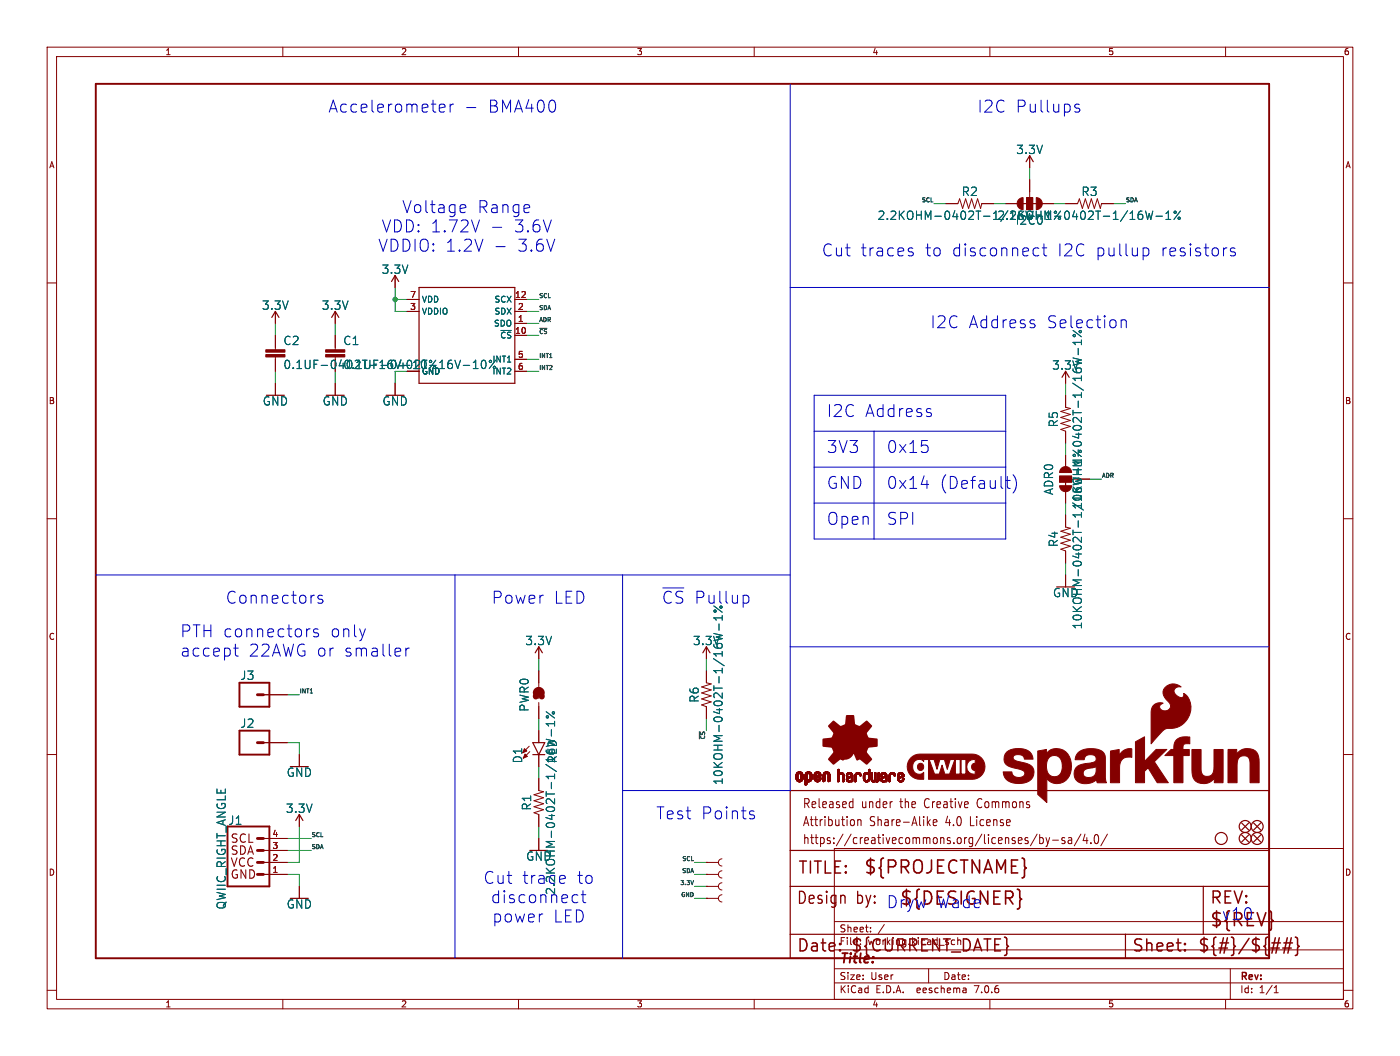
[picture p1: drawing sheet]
<svg xmlns="http://www.w3.org/2000/svg" width="297mm" height="224mm" viewBox="0 0 297 224" stroke-linecap="round" stroke-linejoin="round" font-family="sans-serif">
<defs><g id="words">
<g font-size="3.8" fill="#840000">
<text x="183.1" y="185.7">${PROJECTNAME}</text>
<text x="190.8" y="192.3">${DESIGNER}</text>
<text x="256.5" y="196.9">${REV}</text>
</g>
<g font-size="3.5" fill="#0000c2">
<text x="69.6" y="24.1">Accelerometer</text>
<text x="103.4" y="24.1">BMA400</text>
<text x="207.3" y="24.1">I2C</text>
<text x="215.4" y="24.1">Pullups</text>
<text x="85.3" y="45.4">Voltage</text>
<text x="101.2" y="45.4">Range</text>
<text x="80.2" y="53.6">VDDIO: 1.2V</text>
<text x="80.9" y="49.5">VDD: 1.72V</text>
<text x="108.9" y="49.5">3.6V</text>
<text x="109.6" y="53.6">3.6V</text>
<text x="174.3" y="54.6">Cut</text>
<text x="182.5" y="54.6">traces</text>
<text x="196.1" y="54.6">to</text>
<text x="201.7" y="54.6">disconnect</text>
<text x="224.1" y="54.6">I2C</text>
<text x="232.1" y="54.6">pullup</text>
<text x="245.9" y="54.6">resistors</text>
<text x="197.4" y="69.8">I2C</text>
<text x="205.4" y="69.8">Address</text>
<text x="175.3" y="88.7">I2C</text>
<text x="183.3" y="88.7">Address</text>
<text x="175.3" y="96.3">3V3</text>
<text x="188" y="96.3">0x15</text>
<text x="175.3" y="103.9">GND</text>
<text x="188" y="103.9">0x14</text>
<text x="199.2" y="103.9">(Default)</text>
<text x="175.3" y="111.5">Open</text>
<text x="188" y="111.5">SPI</text>
<text x="47.9" y="128.2">Connectors</text>
<text x="104.3" y="128.2">Power</text>
<text x="117.4" y="128.2">LED</text>
<text x="140.4" y="128.2">~{CS}</text>
<text x="38.1" y="135.4">PTH connectors</text>
<text x="69.8" y="135.4">only</text>
<text x="38.1" y="139.5">accept</text>
<text x="52.6" y="139.5">22AWG or</text>
<text x="72.7" y="139.5">smaller</text>
<text x="139.2" y="174">Test</text>
<text x="148.7" y="174">Points</text>
<text x="102.5" y="187.7">Cut</text>
<text x="122.3" y="187.7">to</text>
<text x="104.4" y="195.8">power</text>
<text x="117.3" y="195.8">LED</text>
<text x="181.6" y="192.1">by: Dryw</text>
<text x="198.6" y="192.8">Wade</text>
<text x="259.1" y="195.3">v10</text>
</g>
<g font-size="3.5" fill="#006464">
<text x="221.9" y="69.8">Selection</text>
<text x="147.2" y="128.2">Pullup</text>
<text x="104.1" y="191.7">disconnect</text>
<text x="110.7" y="187.7">trace</text>
</g>
<g font-size="3.5" fill="#840000">
<text x="169.2" y="185.7">TITLE:</text>
<text x="168.9" y="192.1">Design</text>
<text x="256.5" y="192.1">REV:</text>
<text x="168.9" y="202.2">Date:</text>
<text x="180.3" y="202.2">${CURRENT_DATE}</text>
<text x="240" y="202.2">Sheet:</text>
<text x="254" y="202.2">${#}/${##}</text>
</g>
<text font-size="2.8" fill="#840000" x="178" y="204.8">Title:</text>
<g font-size="2.7" fill="#840000">
<text x="170.2" y="171.7">Released</text>
<text x="182.7" y="171.7">under</text>
<text x="191.1" y="171.7">the</text>
<text x="196.5" y="171.7">Creative</text>
<text x="208" y="171.7">Commons</text>
<text x="170.2" y="175.5">Attribution</text>
<text x="170.2" y="179.3">https://creativecommons.org/licenses/by-sa/4.0/</text>
<text x="184.5" y="175.5">Share-Alike</text>
<text x="200.8" y="175.5">4.0</text>
<text x="206.2" y="175.5">License</text>
</g>
<g font-size="2.5" fill="#006464">
<text x="215.5" y="32.9">3.3V</text>
<text x="204" y="41.8">R2</text>
<text x="229.4" y="41.8">R3</text>
<text x="186.1" y="46.8">2.2KOHM-0402T-1/16W-1%</text>
<text x="211.5" y="46.8">2.2KOHM-0402T-1/16W-1%</text>
<text x="215.4" y="47.9">I2C0</text>
<text x="80.9" y="58.3">3.3V</text>
<text x="55.5" y="65.9">3.3V</text>
<text x="68.2" y="65.9">3.3V</text>
<text x="60" y="73.4">C2</text>
<text x="72.7" y="73.4">C1</text>
<text x="60" y="78.5">0.1UF-0402T-16V-10%</text>
<text x="72.7" y="78.5">0.1UF-0402T-16V-10%</text>
<text x="223.1" y="78.6">3.3V</text>
<text x="55.7" y="86.2">GND</text>
<text x="68.4" y="86.2">GND</text>
<text x="81.1" y="86.2">GND</text>
<text x="224.6" y="90.7" transform="rotate(-90 224.6 90.7)">R5</text>
<text x="223.6" y="105" transform="rotate(-90 223.6 105)">ADR0</text>
<text x="229.7" y="108.1" transform="rotate(-90 229.7 108.1)">10KOHM-0402T-1/16W-1%</text>
<text x="224.6" y="116.1" transform="rotate(-90 224.6 116.1)">R4</text>
<text x="223.3" y="126.8">GND</text>
<text x="111.4" y="137">3.3V</text>
<text x="146.9" y="137">3.3V</text>
<text x="229.7" y="133.5" transform="rotate(-90 229.7 133.5)">10KOHM-0402T-1/16W-1%</text>
<text x="50.9" y="144.4">J3</text>
<text x="148.4" y="149.1" transform="rotate(-90 148.4 149.1)">R6</text>
<text x="50.9" y="154.5">J2</text>
<text x="112.4" y="151" transform="rotate(-90 112.4 151)">PWR0</text>
<text x="111" y="161.9" transform="rotate(-90 111 161.9)">D1</text>
<text x="118.3" y="161.9" transform="rotate(-90 118.3 161.9)">RED</text>
<text x="60.7" y="164.9">GND</text>
<text x="153.5" y="166.5" transform="rotate(-90 153.5 166.5)">10KOHM-0402T-1/16W-1%</text>
<text x="60.6" y="172.6">3.3V</text>
<text x="112.9" y="172" transform="rotate(-90 112.9 172)">R1</text>
<text x="48.4" y="175.1">J1</text>
<text x="111.5" y="182.7">GND</text>
<text x="118" y="189.8" transform="rotate(-90 118 189.8)">2.2KOHM-0402T-1/16W-1%</text>
<text x="48.1" y="192.9" transform="rotate(-90 48.1 192.9)">QWIIC_RIGHT_ANGLE</text>
<text x="60.7" y="192.9">GND</text>
</g>
<g font-size="2.5" fill="#840000">
<text x="48.8" y="179">SCL</text>
<text x="48.8" y="181.6">SDA</text>
<text x="48.8" y="184.1">VCC</text>
<text x="48.8" y="186.6">GND</text>
</g>
<g font-size="2.1" fill="#840000">
<text x="178" y="197.9">Sheet:</text>
<text x="178" y="200.6">File:</text>
<text x="184.1" y="200.6">working.kicad_sch</text>
<text x="178" y="208">Size:</text>
<text x="184.7" y="208">User</text>
<text x="200" y="208">Date:</text>
<text x="263" y="208.2">Rev:</text>
<text x="178" y="210.8">KiCad</text>
<text x="185.7" y="210.8">E.D.A.</text>
<text x="194.6" y="210.8">eeschema</text>
<text x="207" y="210.8">7.0.6</text>
<text x="263" y="210.8">Id:</text>
<text x="267.1" y="210.8">1/1</text>
</g>
<g font-size="1.8" fill="#840000">
<text x="35" y="11.9">1</text>
<text x="85" y="11.9">2</text>
<text x="135" y="11.9">3</text>
<text x="185" y="11.9">4</text>
<text x="235" y="11.9">5</text>
<text x="285" y="11.9">6</text>
<text x="10.3" y="35.9">A</text>
<text x="285.3" y="35.9">A</text>
<text x="10.3" y="85.9">B</text>
<text x="285.3" y="85.9">B</text>
<text x="10.3" y="135.9">C</text>
<text x="285.3" y="135.9">C</text>
<text x="10.3" y="185.9">D</text>
<text x="285.3" y="185.9">D</text>
<text x="35" y="213.8">1</text>
<text x="85" y="213.8">2</text>
<text x="135" y="213.8">3</text>
<text x="185" y="213.8">4</text>
<text x="235" y="213.8">5</text>
<text x="285" y="213.8">6</text>
</g>
<g font-size="1.8" fill="#a90000">
<text x="86.9" y="65.8">3</text>
<text x="86.9" y="63.2">7</text>
<text x="109.2" y="63.2">12</text>
<text x="109.8" y="65.8">2</text>
<text x="109.2" y="70.9">10</text>
<text x="109.8" y="68.3">1</text>
<text x="109.8" y="75.9">5</text>
<text x="109.8" y="78.5">6</text>
<text x="57.7" y="177.5">4</text>
<text x="57.7" y="185.2">1</text>
<text x="57.7" y="182.6">2</text>
<text x="57.7" y="180.1">3</text>
</g>
<g font-size="1.8" fill="#006464">
<text x="89.4" y="64.4">VDD</text>
<text x="104.8" y="64.4">SCX</text>
<text x="89.4" y="66.9">VDDIO</text>
<text x="104.7" y="69.4">SDO</text>
<text x="104.8" y="66.9">SDX</text>
<text x="106" y="72">~{CS}</text>
<text x="104.4" y="77.1">INT1</text>
<text x="89.4" y="79.6">GND</text>
<text x="104.4" y="79.6">INT2</text>
</g>
<g font-size="1.2" fill="#0f0f0f">
<text x="195.4" y="42.9">SCL</text>
<text x="238.8" y="42.9">SDA</text>
<text x="114.3" y="65.8">SDA</text>
<text x="114.3" y="63.3">SCL</text>
<text x="114.3" y="70.9">~{CS}</text>
<text x="114.3" y="68.3">ADR</text>
<text x="114.3" y="76">INT1</text>
<text x="114.3" y="78.5">INT2</text>
<text x="233.7" y="101.4">ADR</text>
<text x="63.5" y="147.1">INT1</text>
<text x="149.6" y="157" transform="rotate(-90 149.6 157)">~{CS}</text>
<text x="66" y="177.6">SCL</text>
<text x="66" y="180.1">SDA</text>
<text x="144.5" y="185.2">SDA</text>
<text x="144.6" y="182.6">SCL</text>
<text x="144.2" y="187.7">3.3V</text>
<text x="144.3" y="190.3">GND</text>
</g>
</g></defs>
<g fill="none" stroke="#840000" stroke-width=".21">
<path d="M10 10h277v203.9h-277zM12 12h273v199.9h-273zM60 10v2M110 10v2M160 10v2M210 10v2M260 10v2M218.4 33v2.6M218.4 38.1v3.8M10 60h2M83.8 58.4v2.6M200.7 43.2h2.5l.4-1 .6 2 .7-2 .6 2 .6-2 .7 2 .6-2 .6 2 .3-1h2.5"/>
<path d="M213.4 43.2h2.5M217.8 44.5v-2.6h1.3v2.6M221 43.2h2.5M226.1 43.2h2.5l.4-1 .6 2 .7-2 .6 2 .6-2 .7 2 .6-2 .6 2 .3-1h2.5M285 60h2M58.4 66v2.6M58.4 71.1v3.1M58.4 75.7v3M71.1 66v2.6M71.1 71.1v3.1M71.1 75.7v.5M86.4 63.5h2.5"/>
<path d="M86.4 66h2.5M109.2 68.6h2.6M109.2 71.1h2.6M109.2 63.5h2.6M109.2 66h2.6M109.2 76.2h2.6M109.2 78.7h2.6M226.1 78.7v2.6M58.4 81.3v2.5M71.1 81.3v2.5M83.8 81.3v2.5M226.1 83.8v2.6l1 .2-2.1 .6 2.1 .7-2.1 .6 2.1 .7-2.1 .6 2.1 .6-2.1 .7 1.1 .3v2.6"/>
<path d="M226.1 96.5v2.6M10 110h2M226.1 104.1v2.6M226.1 109.2v2.6l1 .2-2.1 .6 2.1 .7-2.1 .6 2.1 .7-2.1 .6 2.1 .6-2.1 .7 1.1 .3v2.6M227.3 101h-2.5v1.2h2.5M228.6 101.6h2.5M285 110h2M114.3 137.2v2.5M149.9 137.2v2.5M226.1 121.9v2.6M10 160h2M55.9 147.3h5.1"/>
<path d="M55.9 157.5h5.1M112.3 158.2l-1.4 1.4M112.4 159.4l-1.4 1.4M114.3 142.2v3.5M114.3 149v3.4M114.3 154.9v2.6M149.9 142.2v2.6l1 .2-2.1 .7 2.1 .6-2.1 .6 2.1 .7-2.1 .6 2.1 .6-2.1 .7 1.1 .4v2.5M285 160h2M55.9 177.8h5.1M63.5 160v2.6M63.5 172.7v2.6M114.3 160v2.6"/>
<path d="M114.3 165.1v2.5l1 .3-2 .6 2 .7-2 .6 2 .6-2 .7 2 .6-2 .6 1 .4v2.6M114.3 177.8v2.5M177 179.9h108v32h-108zM180.5 170l.4 .1M180.9 169.3v2M180.9 171.2l-.4 .1M181.2 174v.9M182 173.8v1.3M182 174l.2-.2 .4 .1 .1 1.2M196.9 174.4l.5 .7M197.4 173.8l-.7 .7M198 174.4l.8-.1-.1-.4-.5-.1-.2 .3 .1 .9h.6"/>
<path d="M220 176.9l-1.4 2.5M220.6 177v1.9M220.6 177.7l.4-.1 .3 .4-.1 .8h-.6M221.9 177.6l.4 1.3M222.3 178.9l-.4 .6M222.7 177.6l-.4 1.3M223.3 178.2h1.2M225.9 177.7l-.4-.1-.2 .3v.3l.6 .1v.5h-.6M226.7 177.7h.6l.1 1.2M227.4 178.1l-.6 .1a.4 .4 0 0 0-.2 .3 .4 .4 0 0 0 .2 .4l.6-.1M229.3 176.9l-1.4 2.5M230.2 176.9l-.4 1.4h1"/>
<path d="M230.6 177.6v1.3M231.4 178.7v.2M232.4 177.1l.3-.1a1.34 1.34 0 0 1 0 1.9h-.2a1.44 1.44 0 0 1-.1-1.8zM234.9 176.9l-1.4 2.5M55.9 185.4h5.1M55.9 182.9h5.1M55.9 180.3h5.1M63.5 188v2.5M149.9 182.9h.1M149.9 185.4h.1M149.9 188h.1M149.9 190.5h.1"/>
<path d="M149.9 185.4h2.5M149.9 182.9h2.5M149.9 188h2.5M149.9 190.5h2.5M153.2 182.1a.76 .76 0 0 0-.8 .8 .76 .76 0 0 0 .8 .7M153.2 184.7a.76 .76 0 0 0-.8 .7 .76 .76 0 0 0 .8 .8M153.2 187.2a.76 .76 0 0 0-.8 .8 .76 .76 0 0 0 .8 .7M153.2 189.7a.76 .76 0 0 0-.8 .8 .76 .76 0 0 0 .8 .8M177 195.4h108M184.7 197.5v.1M184.7 196.7v.1M187.6 196l-1.3 2"/>
<path d="M10 210h2M60 211.9v2M110 211.9v2M160 211.9v2M177 208.4h108M177 205.4h108M177 201.4h108M197 205.4v3M204.9 209.6l.1 .9M205 210.4l-.2 .1M205 209.9h-.2M210 211.9v2"/>
<path d="M260 211.9v2M261 205.4v6.5M270.3 210.5h.9M270.3 209.4l.4-.4v1.5M285 210h2"/>
</g>
<g fill="none" stroke="#006464" stroke-width=".21">
<path d="M243 44.8l.5 1.7 .3-1.2 .3 1.2 .5-1.7M245.2 45.9h1.4M247.4 46.5h1M247.4 45.3l.5-.5v1.7M250.4 44.8l-1.4 1.7M98.3 77.5h1.3M100.4 78.2h1M100.4 76.9l.5-.5v1.8M102.3 76.5l.2-.1a.95 .95 0 0 1 .6 .9 .95 .95 0 0 1-.6 .9 1.18 1.18 0 0 1-.2-1.7zM104 76.4l-.2 .2 .2 .3M104.7 77.7h.4M105.1 76.4l-1.3 1.8"/>
<path d="M227.6 75.9l1.8 .4-1.3 .4 1.3 .3M227.6 70.1l1.8 1.3M227.7 71l-.1 .2 .3 .2 .2-.2v-.2M228.7 73.9v1.3M229.4 72.1v1M229.4 72.6h-1.8l.5 .5M151.4 134.3l1.8 .4-1.3 .4 1.3 .3M152.5 132.3v1.3M153.2 130.5v1M153.2 131h-1.8l.5 .5M115.9 150.9l1.8 1.4M117 154.7v1.4"/>
<path d="M117.7 153v1M117.7 153.5h-1.8l.5 .5"/>
<circle cx="249.3" cy="45" r=".25"/>
<circle cx="250.2" cy="46.3" r=".25"/>
<circle cx="116.1" cy="152" r=".25"/>
<circle cx="117.4" cy="151.2" r=".25"/>
</g>
<g fill="none" stroke="#840000" stroke-width=".25">
<path d="M217.7 34.3l.7-1.3 .8 1.3M83.1 59.7l.7-1.3 .8 1.3M216.7 43.2h3.8M57.7 67.3l.7-1.3 .8 1.3M70.4 67.3l.7-1.3 .8 1.3M88.9 61h20.3v20.3h-20.3zM225.3 80l.8-1.3 .7 1.3M226.1 101.6v2.5M113.5 138.4l.8-1.2 .8 1.2M149.1 138.4l.8-1.2 .7 1.2M113 157.5h2.6l-1.3 2.5zM114.3 146.3v1.8"/>
<path d="M62.7 174l.8-1.3 .8 1.3M113 160h2.6M167.6 167.6h101.6v35.6h-101.6zM263.4 174.5l1.5 1.5M263.4 177l1.5 1.6M264.9 174.5l-1.5 1.5M264.9 177l-1.5 1.6M265.9 177l1.6 1.6M265.9 174.5l1.6 1.5M267.5 177l-1.6 1.6M267.5 174.5l-1.6 1.5M167.6 198.1h101.6"/>
<path d="M167.6 180.3h101.6M167.6 188h101.6M238.8 198.1v5.1M255.3 188v10.1"/>
<circle cx="259.1" cy="177.8" r="1.27"/>
<circle cx="264.2" cy="177.8" r="1.27"/>
<circle cx="264.2" cy="175.3" r="1.27"/>
<circle cx="266.7" cy="177.8" r="1.27"/>
<circle cx="266.7" cy="175.3" r="1.27"/>
</g>
<path d="M20.3 17.8h248.9v185.4h-248.9zM50.8 144.8h6.3v5.1h-6.3zM50.8 154.9h6.3v5.1h-6.3zM48.3 175.3h8.8v12.7h-8.8z" fill="none" stroke="#840000" stroke-width=".41"/>
<path d="M54.6 147.3h1.3M54.6 157.5h1.3M54.6 177.8h1.3M54.6 185.4h1.3M54.6 182.9h1.3M54.6 180.3h1.3" fill="none" stroke="#840000" stroke-width=".61"/>
<g fill="#840000" stroke="#840000" stroke-width=".21">
<path d="M224.8 103h2.5a1.27 1.27 0 0 1-1.2 1.3 1.27 1.27 0 0 1-1.3-1.3z"/>
<path d="M224.8 101h2.5v1.2h-2.5z"/>
<path d="M225.2 99.3a1.27 1.27 0 0 1 1.3-.3 1.27 1.27 0 0 1 .8 1.2h-2.5z"/>
<path d="M247.1 145.8a2.45 2.45 0 0 1 3.5-.1 1.05 1.05 0 0 0-1.5 .5 1.05 1.05 0 0 0 .7 1.4 .75 .75 0 0 0 1.3-.1v-.5a3.8 3.8 0 0 1 .8 5.5 4.3 4.3 0 0 1-4.3 2 7.8 7.8 0 0 0-2.7 2.4l-.7 .8v-6.4a1.93 1.93 0 0 1 2.6-2.2 .81 .81 0 0 0-.8 .9 .81 .81 0 0 0 .9 .7 1.09 1.09 0 0 0 1.3-.6 1.09 1.09 0 0 0-.4-1.3 2.08 2.08 0 0 1-.7-3z"/>
<path d="M225.4 162.5h1.9v.7l-.4 1.3-1.7-.8z"/>
<path d="M240.9 157.3l1.9-1.1v5.3l2.5-2.6h2.2l-2.6 2.6 2.9 4.5h-2.3l-1.9-3.2-.8 .8v2.4h-1.9z"/>
<path d="M230.2 161.9l1.3-.1 .2 1-1.1 .2z"/>
<path d="M235.6 159.3l1.8-.4v1.3a2.32 2.32 0 0 1 2.7-1.4l-.1 1.8a2.07 2.07 0 0 0-2.5 2.6v2.8h-1.9z"/>
<path d="M252.9 158.9h1.9v2a7.9 7.9 0 0 0 .3 3.3 1.42 1.42 0 0 0 1.6 .3 1.42 1.42 0 0 0 .8-1.4v-4.2h2v7.1h-1.2a.52 .52 0 0 1-.6-.1 .52 .52 0 0 1-.1-.7v-.2a2.67 2.67 0 0 1-4.5-.1l-.2-1.6z"/>
<path d="M260.5 158.9h1.2a.51 .51 0 0 1 .6 .1 .51 .51 0 0 1 .1 .7v.2a2.66 2.66 0 0 1 4.4 0l.3 1.1v5h-1.9v-2a7.8 7.8 0 0 0-.3-3.3 1.42 1.42 0 0 0-1.6-.3 1.42 1.42 0 0 0-.8 1.4l-.1 4.2h-1.9z"/>
<path d="M220.1 159.3l1.9-.4v.9a2.87 2.87 0 0 1 3-1 2.87 2.87 0 0 1 2.1 2.3l.2 1.4h-1.9a1.79 1.79 0 0 0-.6-1.9 1.79 1.79 0 0 0-1.9-.2 2.84 2.84 0 0 0 0 4.1 1.58 1.58 0 0 0 2.3-.8l1.7 .8a2.8 2.8 0 0 1-4.8 .6v5.1l-2-1.7z"/>
<path d="M213.6 159.5a4.4 4.4 0 0 1 4.9 0l.6 .9 .1 .6h-1.9a1.44 1.44 0 0 0-2.2-.8l-.1 .3a.89 .89 0 0 0 .9 1 6.2 6.2 0 0 1 3.1 1.1 2.22 2.22 0 0 1-1.7 3.4 4 4 0 0 1-4.2-1.1l-.3-1.2h1.9a1.51 1.51 0 0 0 1.2 1.1 1.51 1.51 0 0 0 1.5-.6v-.4a4.1 4.1 0 0 0-2.6-1 1.9 1.9 0 0 1-1.7-1.3 1.9 1.9 0 0 1 .5-2z"/>
<path d="M249.6 156.8a4.3 4.3 0 0 1 2.8-.5l-.1 1.4a.93 .93 0 0 0-1 .1 .93 .93 0 0 0-.3 .9v.1a.62 .62 0 0 0 .8 .1h.5v1.3h-1.3v5.8h-2v-5.8h-1.9l.8-.8a.98 .98 0 0 1 1.1-.5v-.3a2.66 2.66 0 0 1 .6-1.8z"/>
<path d="M228.8 159.6a4.8 4.8 0 0 1 5.3-.1 5.3 5.3 0 0 1 .4 3.1v2.3l.2 1.1h-1.3a.56 .56 0 0 1-.6-.1 .56 .56 0 0 1-.2-.6 3.3 3.3 0 0 1-4.3 .1 2.17 2.17 0 0 1-.2-2.4 2.17 2.17 0 0 1 2.1-1.1l.4 1.1a.95 .95 0 0 0-.8 1.1 .95 .95 0 0 0 1.2 .8 1.67 1.67 0 0 0 1.5-2.1v-.3l-.8 .3-.2-1a.9 .9 0 0 0 1-1 .9 .9 0 0 0-1.2-.8 1.1 1.1 0 0 0-1.3 1.1h-1.9l.2-.9z"/>
<path d="M69.1 75.2h4.1v.5h-4.1z"/>
<path d="M69.1 74.2h4.1v.5h-4.1z"/>
<path d="M56.4 75.2h4.1v.5h-4.1z"/>
<path d="M56.4 74.2h4.1v.5h-4.1z"/>
<path d="M216.2 42.3l.8-.4v2.6a1.27 1.27 0 0 1-1.1-.8 1.27 1.27 0 0 1 .3-1.4z"/>
<path d="M217.8 41.9h1.3v2.6h-1.3z"/>
<path d="M219.8 41.9a1.27 1.27 0 0 1 1.3 1.3h-1.3z"/>
<path d="M219.8 43.2h1.3a1.27 1.27 0 0 1-1.3 1.3z"/>
<path d="M111.4 159.9l.5 .5-.9 .4z"/>
<path d="M168.9 165.1h.4z"/>
<path d="M168.9 165l.4 .1z"/>
<path d="M168.9 165h.4z"/>
<path d="M168.9 164.9l.4 .1z"/>
<path d="M168.9 164.9h.4z"/>
<path d="M168.9 164.8l.4 .1z"/>
<path d="M168.9 164.8h.4z"/>
<path d="M168.9 164.7l.4 .1z"/>
<path d="M168.9 164.7h.4z"/>
<path d="M168.9 164.6l.4 .1z"/>
<path d="M168.9 164.6h.4z"/>
<path d="M168.9 164.5l.4 .1z"/>
<path d="M168.9 164.5h.4z"/>
<path d="M168.9 164.4l.4 .1z"/>
<path d="M168.9 164.4h.4z"/>
<path d="M168.9 164.3l.4 .1z"/>
<path d="M168.9 165.2h.4z"/>
<path d="M168.9 165.1l.4 .1z"/>
<path d="M168.9 164.3h.4z"/>
<path d="M168.9 165.3h.5z"/>
<path d="M168.9 165.3h.4z"/>
<path d="M168.9 165.2l.4 .1z"/>
<path d="M168.9 164.2l.4 .1z"/>
<path d="M168.9 164.2h.4z"/>
<path d="M168.9 164.2h.5z"/>
<path d="M168.9 164.1l.5 .1z"/>
<path d="M168.9 164.1h.5z"/>
<path d="M168.9 165.4h.6z"/>
<path d="M168.9 165.3l.5 .1z"/>
<path d="M168.9 164.1h.6z"/>
<path d="M169 165.4h.5z"/>
<path d="M169 164.1h.5z"/>
<path d="M169 165.4h1.3z"/>
<path d="M169 165.4h.6z"/>
<path d="M169 164l1.2 .1z"/>
<path d="M169 165.4h1.2z"/>
<path d="M169 164h1.2z"/>
<path d="M169 165.5h1.2z"/>
<path d="M169 165.4l1.2 .1z"/>
<path d="M169 163.9l1.2 .1z"/>
<path d="M169 163.9h1.2z"/>
<path d="M169.1 165.5l1.1 .1z"/>
<path d="M169.1 165.6h1.1z"/>
<path d="M169.1 163.9h1.1z"/>
<path d="M169.1 165.6h1z"/>
<path d="M169.1 163.9h1z"/>
<path d="M169.1 163.8l1 .1z"/>
<path d="M169.1 163.8h1z"/>
<path d="M169.2 165.6l.9 .1z"/>
<path d="M169.2 163.8h.9z"/>
<path d="M169.2 165.7h.8z"/>
<path d="M169.2 163.8h.8z"/>
<path d="M169.2 163.7l.8 .1z"/>
<path d="M169.3 163.7h.7z"/>
<path d="M169.3 165.7h.7z"/>
<path d="M169.3 165.7h.6z"/>
<path d="M169.3 163.7h.6z"/>
<path d="M169.3 165.7l.6 .1z"/>
<path d="M169.4 163.7h.4z"/>
<path d="M169.4 165.8h.4z"/>
<path d="M169.5 163.7h.3z"/>
<path d="M169.5 165.8h.2z"/>
<path d="M169.5 163.7h.2z"/>
<path d="M169.7 164.1h.6z"/>
<path d="M169.7 165.4h.6z"/>
<path d="M169.8 165.4h.5z"/>
<path d="M169.8 164.1h.5z"/>
<path d="M169.8 165.3l.5 .1z"/>
<path d="M169.8 165.3h.5z"/>
<path d="M169.8 164.1l.5 .1z"/>
<path d="M169.9 165.3h.4z"/>
<path d="M169.9 164.2h.4z"/>
<path d="M169.9 165.2l.4 .1z"/>
<path d="M169.9 165.2h.4z"/>
<path d="M169.9 164.3h.4z"/>
<path d="M169.9 164.2l.4 .1z"/>
<path d="M169.9 165.1l.4 .1z"/>
<path d="M169.9 165.1h.4z"/>
<path d="M169.9 165l.4 .1z"/>
<path d="M169.9 165h.4z"/>
<path d="M169.9 164.9l.4 .1z"/>
<path d="M169.9 164.9h.4z"/>
<path d="M169.9 164.8l.4 .1z"/>
<path d="M169.9 164.8h.4z"/>
<path d="M169.9 164.7l.4 .1z"/>
<path d="M169.9 164.7h.4z"/>
<path d="M169.9 164.6l.4 .1z"/>
<path d="M169.9 164.6h.4z"/>
<path d="M169.9 164.5l.4 .1z"/>
<path d="M169.9 164.5h.4z"/>
<path d="M169.9 164.4l.4 .1z"/>
<path d="M169.9 164.4h.4z"/>
<path d="M169.9 164.3l.4 .1z"/>
<path d="M170.8 166.4h.2z"/>
<path d="M170.8 166.4h.3z"/>
<path d="M170.8 166.4h.4z"/>
<path d="M170.8 166.3l.4 .1z"/>
<path d="M170.8 166.3h.4z"/>
<path d="M170.8 166.2l.4 .1z"/>
<path d="M170.8 166.2h.4z"/>
<path d="M170.8 166.1l.4 .1z"/>
<path d="M170.8 166.1h.4z"/>
<path d="M170.8 166l.4 .1z"/>
<path d="M170.8 166h.4z"/>
<path d="M170.8 165.9l.4 .1z"/>
<path d="M170.8 165.9h.4z"/>
<path d="M170.8 165.8l.4 .1z"/>
<path d="M170.8 165.8h.4z"/>
<path d="M170.8 165.7l.4 .1z"/>
<path d="M170.8 165.7h1z"/>
<path d="M170.8 165.7h1.1z"/>
<path d="M170.8 165.7h1.2z"/>
<path d="M170.8 165.6l1.2 .1z"/>
<path d="M170.8 165.6h1.2z"/>
<path d="M170.8 165.6h1.3z"/>
<path d="M170.8 165.5l1.3 .1z"/>
<path d="M170.8 165.5h1.3z"/>
<path d="M170.8 165.4l1.3 .1z"/>
<path d="M170.8 165.4h1.4z"/>
<path d="M170.8 165.4h.7z"/>
<path d="M170.8 165.4h.6z"/>
<path d="M170.8 165.3l.6 .1z"/>
<path d="M170.8 165.3h.5z"/>
<path d="M170.8 165.2l.5 .1z"/>
<path d="M170.8 165.2h.4z"/>
<path d="M170.8 165.1l.4 .1z"/>
<path d="M170.8 165.1h.4z"/>
<path d="M170.8 165l.4 .1z"/>
<path d="M170.8 165h.4z"/>
<path d="M170.8 164.9l.4 .1z"/>
<path d="M170.8 164.9h.4z"/>
<path d="M170.8 164.8l.4 .1z"/>
<path d="M170.8 164.8h.4z"/>
<path d="M170.8 164.7l.4 .1z"/>
<path d="M170.8 164.7h.4z"/>
<path d="M170.8 164.6l.4 .1z"/>
<path d="M170.8 164.6h.4z"/>
<path d="M170.8 164.5l.4 .1z"/>
<path d="M170.8 164.5h.4z"/>
<path d="M170.8 164.4l.4 .1z"/>
<path d="M170.8 164.4h.4z"/>
<path d="M170.8 164.3l.4 .1z"/>
<path d="M170.8 164.3h.4z"/>
<path d="M170.8 164.2l.4 .1z"/>
<path d="M170.8 166.5h.2z"/>
<path d="M170.8 166.4l.2 .1z"/>
<path d="M170.8 164.2h.4z"/>
<path d="M170.8 164.2h.5z"/>
<path d="M170.8 166.5h.1z"/>
<path d="M170.8 164.1l.5 .1z"/>
<path d="M170.8 164.1h.5z"/>
<path d="M170.8 164.1h.6z"/>
<path d="M170.9 164.1h.5z"/>
<path d="M170.9 164l1.3 .1z"/>
<path d="M170.9 164h1.3z"/>
<path d="M170.9 164h1.2z"/>
<path d="M170.9 163.9l1.2 .1z"/>
<path d="M170.9 163.9h1.2z"/>
<path d="M171 163.9h1.1z"/>
<path d="M171 163.9h1z"/>
<path d="M171 163.8l1 .1z"/>
<path d="M171 163.8h1z"/>
<path d="M171.1 163.8h.9z"/>
<path d="M171.1 163.8h.8z"/>
<path d="M171.2 163.8h.7z"/>
<path d="M171.2 163.7l.7 .1z"/>
<path d="M171.2 163.7h.7z"/>
<path d="M171.2 163.7h.6z"/>
<path d="M171.3 165.7l.5 .1z"/>
<path d="M171.3 163.7h.5z"/>
<path d="M171.3 165.8h.4z"/>
<path d="M171.3 163.7h.4z"/>
<path d="M171.4 165.8h.3z"/>
<path d="M171.4 163.7h.3z"/>
<path d="M171.4 163.7h.2z"/>
<path d="M171.4 165.8h.2z"/>
<path d="M171.6 164.1h.6z"/>
<path d="M171.6 165.4h.6z"/>
<path d="M171.7 165.4h.5z"/>
<path d="M171.7 164.1h.5z"/>
<path d="M171.7 165.3l.5 .1z"/>
<path d="M171.7 165.3h.5z"/>
<path d="M171.8 165.3h.4z"/>
<path d="M171.8 164.1l.4 .1z"/>
<path d="M171.8 164.2h.4z"/>
<path d="M171.8 165.2l.4 .1z"/>
<path d="M171.8 165.2h.4z"/>
<path d="M171.8 165.2h.5z"/>
<path d="M171.8 164.3h.5z"/>
<path d="M171.8 164.2l.4 .1z"/>
<path d="M171.9 165.2h.4z"/>
<path d="M171.9 164.3h.4z"/>
<path d="M171.9 165.1l.4 .1z"/>
<path d="M171.9 165.1h.4z"/>
<path d="M171.9 164.4h.4z"/>
<path d="M171.9 164.3l.4 .1z"/>
<path d="M171.9 165l.4 .1z"/>
<path d="M171.9 165h.4z"/>
<path d="M171.9 164.9l.4 .1z"/>
<path d="M171.9 164.9h.4z"/>
<path d="M171.9 164.8l.4 .1z"/>
<path d="M171.9 164.8h.4z"/>
<path d="M171.9 164.7l.4 .1z"/>
<path d="M171.9 164.7h.4z"/>
<path d="M171.9 164.6l.4 .1z"/>
<path d="M171.9 164.6h.4z"/>
<path d="M171.9 164.5l.4 .1z"/>
<path d="M171.9 164.5h.4z"/>
<path d="M171.9 164.4l.4 .1z"/>
<path d="M172.7 165.2h.4z"/>
<path d="M172.7 165.1l.4 .1z"/>
<path d="M172.7 165.1h.4z"/>
<path d="M172.7 165.1h.5z"/>
<path d="M172.7 165l.5 .1z"/>
<path d="M172.7 165h.5z"/>
<path d="M172.7 165h.6z"/>
<path d="M172.7 165h.7z"/>
<path d="M172.7 164.9l.7 .1z"/>
<path d="M172.7 164.9h.7z"/>
<path d="M172.7 164.9h.8z"/>
<path d="M172.7 164.9h.9z"/>
<path d="M172.7 164.8l.9 .1z"/>
<path d="M172.7 164.8h.9z"/>
<path d="M172.7 164.8h1z"/>
<path d="M172.7 164.8h1.1z"/>
<path d="M172.7 164.7l1.1 .1z"/>
<path d="M172.7 164.7h1.2z"/>
<path d="M172.7 164.7h1.3z"/>
<path d="M172.7 164.6l1.3 .1z"/>
<path d="M172.7 164.6h1.4z"/>
<path d="M172.7 164.6h.4z"/>
<path d="M172.7 164.5l.4 .1z"/>
<path d="M172.7 164.5h.4z"/>
<path d="M172.7 164.4l.4 .1z"/>
<path d="M172.7 164.4h.4z"/>
<path d="M172.7 164.3l.4 .1z"/>
<path d="M172.7 164.3h.4z"/>
<path d="M172.7 164.2l.4 .1z"/>
<path d="M172.7 165.3h.5z"/>
<path d="M172.7 165.2l.4 .1z"/>
<path d="M172.7 164.2h.4z"/>
<path d="M172.7 164.2h.5z"/>
<path d="M172.7 164.1l.5 .1z"/>
<path d="M172.7 164.1h.5z"/>
<path d="M172.8 165.3l.5 .1z"/>
<path d="M172.8 164.1h.4z"/>
<path d="M172.8 164.1h.5z"/>
<path d="M172.8 165.4h.5z"/>
<path d="M172.8 165.4h1.3z"/>
<path d="M172.8 165.4h.6z"/>
<path d="M172.8 164.1h.6z"/>
<path d="M172.8 164l1.3 .1z"/>
<path d="M172.8 164h1.3z"/>
<path d="M172.8 165.5h1.2z"/>
<path d="M172.8 165.4l1.2 .1z"/>
<path d="M172.8 164h1.2z"/>
<path d="M172.9 165.5h1.1z"/>
<path d="M172.9 164h1.1z"/>
<path d="M172.9 163.9l1.1 .1z"/>
<path d="M172.9 165.5l1.1 .1z"/>
<path d="M172.9 163.9h1.1z"/>
<path d="M172.9 165.6h1.1z"/>
<path d="M172.9 165.6h1z"/>
<path d="M172.9 163.9h1z"/>
<path d="M173 165.6h.9z"/>
<path d="M173 163.8l.9 .1z"/>
<path d="M173 163.8h.9z"/>
<path d="M173 165.6l.9 .1z"/>
<path d="M173 165.7h.9z"/>
<path d="M173 165.7h.8z"/>
<path d="M173 163.8h.8z"/>
<path d="M173.1 165.7h.7z"/>
<path d="M173.1 163.8h.7z"/>
<path d="M173.1 163.7l.7 .1z"/>
<path d="M173.1 163.7h.7z"/>
<path d="M173.1 163.7h.6z"/>
<path d="M173.1 165.7h.6z"/>
<path d="M173.2 163.7h.5z"/>
<path d="M173.2 165.7l.5 .1z"/>
<path d="M173.2 164.6h.9z"/>
<path d="M173.2 163.7h.4z"/>
<path d="M173.2 165.8h.4z"/>
<path d="M173.3 163.7h.3z"/>
<path d="M173.3 165.8h.3z"/>
<path d="M173.3 164.6h.8z"/>
<path d="M173.3 165.8h.2z"/>
<path d="M173.3 164.5l.8 .1z"/>
<path d="M173.3 163.7h.2z"/>
<path d="M173.3 164.5h.8z"/>
<path d="M173.4 164.5h.7z"/>
<path d="M173.5 164.5h.6z"/>
<path d="M173.5 164.1h.6z"/>
<path d="M173.5 165.4h.6z"/>
<path d="M173.6 165.4h.5z"/>
<path d="M173.6 164.4l.5 .1z"/>
<path d="M173.6 164.4h.5z"/>
<path d="M173.6 164.1h.5z"/>
<path d="M173.6 165.3l.5 .1z"/>
<path d="M173.6 165.3h.5z"/>
<path d="M173.7 165.3h.4z"/>
<path d="M173.7 164.1l.4 .1z"/>
<path d="M173.7 164.4h.4z"/>
<path d="M173.7 164.2h.4z"/>
<path d="M173.7 165.2l.4 .1z"/>
<path d="M173.7 165.2h.4z"/>
<path d="M173.7 164.3l.4 .1z"/>
<path d="M173.7 164.3h.4z"/>
<path d="M173.7 164.2l.4 .1z"/>
<path d="M173.8 165.2h.3z"/>
<path d="M173.8 165.1l.3 .1z"/>
<path d="M173.8 165.1h.3z"/>
<path d="M173.8 165l.3 .1z"/>
<path d="M173.8 165h.3z"/>
<path d="M173.9 165h.2z"/>
<path d="M173.9 164.9l.2 .1z"/>
<path d="M173.9 164.9h.2z"/>
<path d="M174 164.9h.1z"/>
<path d="M174.6 165.7h.3z"/>
<path d="M174.6 165.7h.4z"/>
<path d="M174.6 165.6l.4 .1z"/>
<path d="M174.6 165.6h.4z"/>
<path d="M174.6 165.5l.4 .1z"/>
<path d="M174.6 165.5h.4z"/>
<path d="M174.6 165.4l.4 .1z"/>
<path d="M174.6 165.4h.4z"/>
<path d="M174.6 165.3l.4 .1z"/>
<path d="M174.6 165.3h.4z"/>
<path d="M174.6 165.2l.4 .1z"/>
<path d="M174.6 165.2h.4z"/>
<path d="M174.6 165.1l.4 .1z"/>
<path d="M174.6 165.1h.4z"/>
<path d="M174.6 165l.4 .1z"/>
<path d="M174.6 165h.4z"/>
<path d="M174.6 164.9l.4 .1z"/>
<path d="M174.6 164.9h.4z"/>
<path d="M174.6 164.8l.4 .1z"/>
<path d="M174.6 164.8h.4z"/>
<path d="M174.6 164.7l.4 .1z"/>
<path d="M174.6 164.7h.4z"/>
<path d="M174.6 164.6l.4 .1z"/>
<path d="M174.6 164.6h.4z"/>
<path d="M174.6 164.5l.4 .1z"/>
<path d="M174.6 164.5h.4z"/>
<path d="M174.6 164.4l.4 .1z"/>
<path d="M174.6 164.4h.4z"/>
<path d="M174.6 164.3l.4 .1z"/>
<path d="M174.6 164.3h.4z"/>
<path d="M174.6 165.7h.2z"/>
<path d="M174.6 164.2l.5 .1z"/>
<path d="M174.6 165.7l.2 .1z"/>
<path d="M174.6 164.2h.5z"/>
<path d="M174.7 164.2h.4z"/>
<path d="M174.7 164.1l.4 .1z"/>
<path d="M174.7 164.1h.4z"/>
<path d="M174.7 164.1h.5z"/>
<path d="M174.7 164.1h.6z"/>
<path d="M174.7 164l1.3 .1z"/>
<path d="M174.7 164h1.3z"/>
<path d="M174.7 164h1.2z"/>
<path d="M174.8 164h1.1z"/>
<path d="M174.8 163.9l1.1 .1z"/>
<path d="M174.8 163.9h1.1z"/>
<path d="M174.8 163.8l1.1 .1z"/>
<path d="M174.9 163.8h.9z"/>
<path d="M174.9 163.8h.8z"/>
<path d="M175 163.8h.7z"/>
<path d="M175 163.7l.7 .1z"/>
<path d="M175 163.7h.7z"/>
<path d="M175 163.7h.6z"/>
<path d="M175.1 163.7h.5z"/>
<path d="M175.2 163.7h.3z"/>
<path d="M175.3 163.7h.2z"/>
<path d="M175.4 164.1h.6z"/>
<path d="M175.5 164.1h.5z"/>
<path d="M175.6 164.1h.4z"/>
<path d="M175.6 164.1l.4 .1z"/>
<path d="M175.6 164.2h.4z"/>
<path d="M175.6 164.2h.5z"/>
<path d="M175.7 164.2l.4 .1z"/>
<path d="M175.7 164.3h.4z"/>
<path d="M175.7 165.7h.3z"/>
<path d="M175.7 165.7h.4z"/>
<path d="M175.7 165.6l.4 .1z"/>
<path d="M175.7 165.6h.4z"/>
<path d="M175.7 165.5l.4 .1z"/>
<path d="M175.7 165.5h.4z"/>
<path d="M175.7 165.4l.4 .1z"/>
<path d="M175.7 165.4h.4z"/>
<path d="M175.7 165.3l.4 .1z"/>
<path d="M175.7 165.3h.4z"/>
<path d="M175.7 165.2l.4 .1z"/>
<path d="M175.7 165.2h.4z"/>
<path d="M175.7 165.1l.4 .1z"/>
<path d="M175.7 165.1h.4z"/>
<path d="M175.7 165l.4 .1z"/>
<path d="M175.7 165h.4z"/>
<path d="M175.7 164.9l.4 .1z"/>
<path d="M175.7 164.9h.4z"/>
<path d="M175.7 164.8l.4 .1z"/>
<path d="M175.7 164.8h.4z"/>
<path d="M175.7 164.7l.4 .1z"/>
<path d="M175.7 164.7h.4z"/>
<path d="M175.7 164.6l.4 .1z"/>
<path d="M175.7 164.6h.4z"/>
<path d="M175.7 164.5l.4 .1z"/>
<path d="M175.7 164.5h.4z"/>
<path d="M175.7 164.4l.4 .1z"/>
<path d="M175.7 164.4h.4z"/>
<path d="M175.7 164.3l.4 .1z"/>
<path d="M175.7 165.7h.2z"/>
<path d="M175.7 165.7l.2 .1z"/>
<path d="M177.7 165.8h.2z"/>
<path d="M177.7 165.7l.2 .1z"/>
<path d="M177.7 163.3h.3z"/>
<path d="M177.7 165.7h.3z"/>
<path d="M177.7 165.6l.3 .1z"/>
<path d="M177.7 165.6h.3z"/>
<path d="M177.7 165.5l.3 .1z"/>
<path d="M177.7 165.5h.3z"/>
<path d="M177.7 165.4l.3 .1z"/>
<path d="M177.7 165.4h.3z"/>
<path d="M177.7 165.3l.3 .1z"/>
<path d="M177.7 165.3h.3z"/>
<path d="M177.7 165.2l.3 .1z"/>
<path d="M177.7 165.2h.3z"/>
<path d="M177.7 165.1l.3 .1z"/>
<path d="M177.7 165.1h.3z"/>
<path d="M177.7 165l.3 .1z"/>
<path d="M177.7 165h.3z"/>
<path d="M177.7 164.9l.3 .1z"/>
<path d="M177.7 164.9h.3z"/>
<path d="M177.7 164.8l.3 .1z"/>
<path d="M177.7 164.8h.3z"/>
<path d="M177.7 164.7l.3 .1z"/>
<path d="M177.7 164.7h.3z"/>
<path d="M177.7 164.6l.3 .1z"/>
<path d="M177.7 164.6h.3z"/>
<path d="M177.7 164.5l.3 .1z"/>
<path d="M177.7 164.5h.3z"/>
<path d="M177.7 164.4l.3 .1z"/>
<path d="M177.7 164.4h.3z"/>
<path d="M177.7 164.3l.3 .1z"/>
<path d="M177.7 164.3h.3z"/>
<path d="M177.7 164.3h.4z"/>
<path d="M177.7 164.2l.4 .1z"/>
<path d="M177.7 164.2h.4z"/>
<path d="M177.7 164.2h.5z"/>
<path d="M177.7 164.1l.5 .1z"/>
<path d="M177.7 164.1h.5z"/>
<path d="M177.7 164.1h.6z"/>
<path d="M177.7 164.1h.7z"/>
<path d="M177.7 164.1h1.3z"/>
<path d="M177.7 164.1h1.2z"/>
<path d="M177.7 164l1.2 .1z"/>
<path d="M177.7 164h1.2z"/>
<path d="M177.7 164h1.1z"/>
<path d="M177.7 163.9l1.1 .1z"/>
<path d="M177.7 163.9h1.1z"/>
<path d="M177.7 163.9h1z"/>
<path d="M177.7 163.9h.3z"/>
<path d="M177.7 163.8l.3 .1z"/>
<path d="M177.7 163.8h.3z"/>
<path d="M177.7 163.7l.3 .1z"/>
<path d="M177.7 163.7h.3z"/>
<path d="M177.7 163.6l.3 .1z"/>
<path d="M177.7 163.6h.3z"/>
<path d="M177.7 163.5l.3 .1z"/>
<path d="M177.7 163.5h.3z"/>
<path d="M177.7 163.4l.3 .1z"/>
<path d="M177.7 163.4h.3z"/>
<path d="M177.7 163.3l.3 .1z"/>
<path d="M177.7 163.2l.3 .1z"/>
<path d="M177.8 163.2h.2z"/>
<path d="M177.9 163.1l.1 .1z"/>
<path d="M178.1 163.9h.6z"/>
<path d="M178.1 163.8l.6 .1z"/>
<path d="M178.2 163.8h.5z"/>
<path d="M178.2 163.8h.4z"/>
<path d="M178.5 164.1h.5z"/>
<path d="M178.6 164.1h.4z"/>
<path d="M178.6 164.1l.4 .1z"/>
<path d="M178.6 164.2h.4z"/>
<path d="M178.7 164.2h.3z"/>
<path d="M178.7 164.2h.4z"/>
<path d="M178.7 164.3h.4z"/>
<path d="M178.7 164.2l.4 .1z"/>
<path d="M178.8 164.3h.3z"/>
<path d="M178.8 164.4h.3z"/>
<path d="M178.8 164.3l.3 .1z"/>
<path d="M178.8 164.5h.3z"/>
<path d="M178.8 164.4l.3 .1z"/>
<path d="M178.8 165.8h.1z"/>
<path d="M178.8 165.8h.2z"/>
<path d="M178.8 165.7l.2 .1z"/>
<path d="M178.8 165.7h.2z"/>
<path d="M178.8 165.7h.3z"/>
<path d="M178.8 165.6l.3 .1z"/>
<path d="M178.8 165.6h.3z"/>
<path d="M178.8 165.5l.3 .1z"/>
<path d="M178.8 165.5h.3z"/>
<path d="M178.8 165.4l.3 .1z"/>
<path d="M178.8 165.4h.3z"/>
<path d="M178.8 165.3l.3 .1z"/>
<path d="M178.8 165.3h.3z"/>
<path d="M178.8 165.2l.3 .1z"/>
<path d="M178.8 165.2h.3z"/>
<path d="M178.8 165.1l.3 .1z"/>
<path d="M178.8 165.1h.3z"/>
<path d="M178.8 165l.3 .1z"/>
<path d="M178.8 165h.3z"/>
<path d="M178.8 164.9l.3 .1z"/>
<path d="M178.8 164.9h.3z"/>
<path d="M178.8 164.8l.3 .1z"/>
<path d="M178.8 164.8h.3z"/>
<path d="M178.8 164.7l.3 .1z"/>
<path d="M178.8 164.7h.3z"/>
<path d="M178.8 164.6l.3 .1z"/>
<path d="M178.8 164.6h.3z"/>
<path d="M178.8 164.5l.3 .1z"/>
<path d="M179.5 165.4h.4z"/>
<path d="M179.5 165.3l.4 .1z"/>
<path d="M179.5 165.3h.4z"/>
<path d="M179.5 165.3h.3z"/>
<path d="M179.5 165.2l.3 .1z"/>
<path d="M179.5 165.2h.3z"/>
<path d="M179.5 165.2h.4z"/>
<path d="M179.5 164.6h.2z"/>
<path d="M179.5 164.5l.2 .1z"/>
<path d="M179.5 164.5h.3z"/>
<path d="M179.5 164.4l.3 .1z"/>
<path d="M179.5 164.4h.3z"/>
<path d="M179.6 165.4h.3z"/>
<path d="M179.6 165.2h.3z"/>
<path d="M179.6 165.1l.3 .1z"/>
<path d="M179.6 165.1h.3z"/>
<path d="M179.6 164.6h.1z"/>
<path d="M179.6 164.4h.2z"/>
<path d="M179.6 165.5h.3z"/>
<path d="M179.6 165.4l.3 .1z"/>
<path d="M179.6 165.1h.4z"/>
<path d="M179.6 164.4h.3z"/>
<path d="M179.6 164.3l.3 .1z"/>
<path d="M179.6 164.3h.3z"/>
<path d="M179.6 165.5h.4z"/>
<path d="M179.6 165l.5 .1z"/>
<path d="M179.6 165h.5z"/>
<path d="M179.6 164.2l.3 .1z"/>
<path d="M179.6 164.2h.3z"/>
<path d="M179.6 165.5l.8 .1z"/>
<path d="M179.6 165.5h.5z"/>
<path d="M179.6 164.2h.4z"/>
<path d="M179.6 165.6h.8z"/>
<path d="M179.6 165h.6z"/>
<path d="M179.6 164.1l.4 .1z"/>
<path d="M179.7 165.6h.7z"/>
<path d="M179.7 165h.6z"/>
<path d="M179.7 164.9l.6 .1z"/>
<path d="M179.7 164.1h.3z"/>
<path d="M179.7 164.1h.4z"/>
<path d="M179.7 164.9h.6z"/>
<path d="M179.7 164.1h.5z"/>
<path d="M179.7 165.6l.7 .1z"/>
<path d="M179.7 164.1h1.1z"/>
<path d="M179.7 165.7h.7z"/>
<path d="M179.7 164.9h.7z"/>
<path d="M179.7 164l1.1 .1z"/>
<path d="M179.7 164h1z"/>
<path d="M179.7 164.9h.8z"/>
<path d="M179.8 165.7h.6z"/>
<path d="M179.8 164.9h.7z"/>
<path d="M179.8 164h.9z"/>
<path d="M179.8 164.8l.7 .1z"/>
<path d="M179.8 163.9l.9 .1z"/>
<path d="M179.8 164.8h1.1z"/>
<path d="M179.8 163.9h.8z"/>
<path d="M179.8 165.7l.6 .1z"/>
<path d="M179.9 163.9h.7z"/>
<path d="M179.9 164.8h1z"/>
<path d="M179.9 165.8h.5z"/>
<path d="M179.9 163.9h.6z"/>
<path d="M180 165.8h.4z"/>
<path d="M180 164.8h.9z"/>
<path d="M180 163.8l.5 .1z"/>
<path d="M180 163.8h.5z"/>
<path d="M180 164.7l.9 .1z"/>
<path d="M180 163.8h.4z"/>
<path d="M180.1 164.7h.8z"/>
<path d="M180.2 165.5h.2z"/>
<path d="M180.2 164.7h.7z"/>
<path d="M180.2 163.8h.1z"/>
<path d="M180.2 164.6l.7 .1z"/>
<path d="M180.3 164.1h.5z"/>
<path d="M180.3 164.6h.6z"/>
<path d="M180.4 164.6h.5z"/>
<path d="M180.4 164.1h.4z"/>
<path d="M180.4 164.1l.4 .1z"/>
<path d="M180.4 164.2h.4z"/>
<path d="M180.5 164.2h.3z"/>
<path d="M180.5 164.6h.4z"/>
<path d="M180.5 164.2h.4z"/>
<path d="M180.5 164.5l.4 .1z"/>
<path d="M180.5 164.5h.4z"/>
<path d="M180.5 164.2l.4 .1z"/>
<path d="M180.5 164.3h.4z"/>
<path d="M180.6 164.8l.3 .1z"/>
<path d="M180.6 164.5h.3z"/>
<path d="M180.6 164.3h.3z"/>
<path d="M180.6 164.9h.3z"/>
<path d="M180.6 164.4h.3z"/>
<path d="M180.6 164.3l.3 .1z"/>
<path d="M180.6 165.8h.2z"/>
<path d="M180.6 165.7l.2 .1z"/>
<path d="M180.6 165.7h.3z"/>
<path d="M180.6 165.6l.3 .1z"/>
<path d="M180.6 165.6h.3z"/>
<path d="M180.6 165.5l.3 .1z"/>
<path d="M180.6 165.5h.3z"/>
<path d="M180.6 165.4l.3 .1z"/>
<path d="M180.6 165.4h.3z"/>
<path d="M180.6 165.3l.3 .1z"/>
<path d="M180.6 165.3h.3z"/>
<path d="M180.6 165.2l.3 .1z"/>
<path d="M180.6 165.2h.3z"/>
<path d="M180.6 165.1l.3 .1z"/>
<path d="M180.6 165.1h.3z"/>
<path d="M180.6 165l.3 .1z"/>
<path d="M180.6 165h.3z"/>
<path d="M180.6 164.9l.3 .1z"/>
<path d="M180.6 164.4l.3 .1z"/>
<path d="M181.4 165.8h.1z"/>
<path d="M181.4 165.7l.1 .1z"/>
<path d="M181.4 165.7h.2z"/>
<path d="M181.4 165.6l.3 .1z"/>
<path d="M181.4 165.6h.3z"/>
<path d="M181.4 165.5l.3 .1z"/>
<path d="M181.4 165.5h.3z"/>
<path d="M181.4 165.4l.3 .1z"/>
<path d="M181.4 165.4h.3z"/>
<path d="M181.4 165.3l.3 .1z"/>
<path d="M181.4 165.3h.3z"/>
<path d="M181.4 165.2l.3 .1z"/>
<path d="M181.4 165.2h.3z"/>
<path d="M181.4 165.1l.3 .1z"/>
<path d="M181.4 165.1h.3z"/>
<path d="M181.4 165l.3 .1z"/>
<path d="M181.4 165h.3z"/>
<path d="M181.4 164.9l.3 .1z"/>
<path d="M181.4 164.9h.3z"/>
<path d="M181.4 164.8l.3 .1z"/>
<path d="M181.4 164.8h.3z"/>
<path d="M181.4 164.7l.3 .1z"/>
<path d="M181.4 164.7h.3z"/>
<path d="M181.4 164.6l.3 .1z"/>
<path d="M181.4 164.6h.3z"/>
<path d="M181.4 164.5l.3 .1z"/>
<path d="M181.4 164.5h.3z"/>
<path d="M181.4 164.4l.3 .1z"/>
<path d="M181.4 164.4h.3z"/>
<path d="M181.4 164.3l.3 .1z"/>
<path d="M181.4 164.3h.3z"/>
<path d="M181.4 164.2l.3 .1z"/>
<path d="M181.4 164.2h.3z"/>
<path d="M181.4 164.2h.4z"/>
<path d="M181.4 164.1l.4 .1z"/>
<path d="M181.5 164.1h.4z"/>
<path d="M181.5 164.1h.5z"/>
<path d="M181.5 164.1h1.1z"/>
<path d="M181.5 164l1.1 .1z"/>
<path d="M181.5 164h1.1z"/>
<path d="M181.5 164h1z"/>
<path d="M181.6 164h.9z"/>
<path d="M181.6 163.9l.9 .1z"/>
<path d="M181.6 163.9h.9z"/>
<path d="M181.6 163.9h.8z"/>
<path d="M181.7 163.9h.7z"/>
<path d="M181.8 163.9h.5z"/>
<path d="M181.8 163.8l.5 .1z"/>
<path d="M181.8 163.8h.5z"/>
<path d="M181.9 163.8h.3z"/>
<path d="M182 163.8h.1z"/>
<path d="M182.1 164.1h.5z"/>
<path d="M182.2 164.1h.4z"/>
<path d="M182.3 164.1l.3 .1z"/>
<path d="M182.3 164.2h.3z"/>
<path d="M182.3 164.2h.4z"/>
<path d="M182.4 164.2l.3 .1z"/>
<path d="M182.4 164.2h.3z"/>
<path d="M182.4 164.3h.3z"/>
<path d="M182.4 164.3l.3 .1z"/>
<path d="M182.4 164.4h.3z"/>
<path d="M182.4 164.5h.3z"/>
<path d="M182.4 164.4l.3 .1z"/>
<path d="M182.5 164.5h.1z"/>
<path d="M182.5 164.5h.2z"/>
<path d="M182.5 164.5l.1 .1z"/>
<path d="M183.2 165.1h.3z"/>
<path d="M183.2 165l.3 .1z"/>
<path d="M183.2 165h.3z"/>
<path d="M183.2 164.9l.3 .1z"/>
<path d="M183.2 164.9h.3z"/>
<path d="M183.2 164.8l.3 .1z"/>
<path d="M183.2 164.8h.3z"/>
<path d="M183.2 164.7l.3 .1z"/>
<path d="M183.2 164.7h.3z"/>
<path d="M183.2 164.6l.3 .1z"/>
<path d="M183.2 164.6h.3z"/>
<path d="M183.2 164.5l.3 .1z"/>
<path d="M183.2 164.5h.3z"/>
<path d="M183.2 165.2h.3z"/>
<path d="M183.2 165.1l.3 .1z"/>
<path d="M183.2 164.4l.3 .1z"/>
<path d="M183.2 164.4h.3z"/>
<path d="M183.2 165.2l.3 .1z"/>
<path d="M183.2 165.3h.3z"/>
<path d="M183.2 164.3l.3 .1z"/>
<path d="M183.2 164.3h.3z"/>
<path d="M183.2 165.4h.3z"/>
<path d="M183.2 165.3l.3 .1z"/>
<path d="M183.2 165.4h.4z"/>
<path d="M183.2 164.2l.3 .1z"/>
<path d="M183.2 164.2h.3z"/>
<path d="M183.2 164.2h.4z"/>
<path d="M183.2 165.4l.4 .1z"/>
<path d="M183.2 165.5h.4z"/>
<path d="M183.3 165.5h.4z"/>
<path d="M183.3 164.1l.3 .1z"/>
<path d="M183.3 164.1h.4z"/>
<path d="M183.3 165.5h.5z"/>
<path d="M183.3 165.5l1.1 .1z"/>
<path d="M183.3 164.1h.5z"/>
<path d="M183.3 165.6h1.1z"/>
<path d="M183.3 164.1h1.2z"/>
<path d="M183.3 164l1.2 .1z"/>
<path d="M183.3 164h1.2z"/>
<path d="M183.4 165.6h.9z"/>
<path d="M183.4 164h1.1z"/>
<path d="M183.4 165.6l.9 .1z"/>
<path d="M183.4 165.7h.9z"/>
<path d="M183.4 163.9l1.1 .1z"/>
<path d="M183.4 163.9h1.1z"/>
<path d="M183.5 165.7h.8z"/>
<path d="M183.5 163.9h1z"/>
<path d="M183.5 165.7h.7z"/>
<path d="M183.5 165.7l.7 .1z"/>
<path d="M183.5 163.9h.7z"/>
<path d="M183.6 165.8h.6z"/>
<path d="M183.6 165.8h.5z"/>
<path d="M183.6 163.9h.5z"/>
<path d="M183.6 163.8l.5 .1z"/>
<path d="M183.6 163.8h.5z"/>
<path d="M183.7 163.8h.3z"/>
<path d="M183.8 163.8h.1z"/>
<path d="M183.9 164.1h.6z"/>
<path d="M183.9 165.5h.5z"/>
<path d="M184 165.5h.4z"/>
<path d="M184 164.1h.5z"/>
<path d="M184.1 165.5h.4z"/>
<path d="M184.1 164.1l.4 .1z"/>
<path d="M184.1 165.4l.4 .1z"/>
<path d="M184.1 164.2h.4z"/>
<path d="M184.1 165.4h.4z"/>
<path d="M184.2 165.4h.3z"/>
<path d="M184.2 164.2l.3 .1z"/>
<path d="M184.2 164.2h.3z"/>
<path d="M184.2 164.3h.3z"/>
<path d="M184.2 165.3l.3 .1z"/>
<path d="M184.2 165.3h.3z"/>
<path d="M184.2 163.9h.3z"/>
<path d="M184.2 163.8l.3 .1z"/>
<path d="M184.2 165.2l.3 .1z"/>
<path d="M184.2 165.2h.3z"/>
<path d="M184.2 165.1h.3z"/>
<path d="M184.2 165l.3 .1z"/>
<path d="M184.2 165h.3z"/>
<path d="M184.2 164.9l.3 .1z"/>
<path d="M184.2 164.9h.3z"/>
<path d="M184.2 164.8h.3z"/>
<path d="M184.2 164.7l.3 .1z"/>
<path d="M184.2 164.7h.3z"/>
<path d="M184.2 164.6h.3z"/>
<path d="M184.2 164.5h.3z"/>
<path d="M184.2 164.4l.3 .1z"/>
<path d="M184.2 164.4h.3z"/>
<path d="M184.2 164.3l.3 .1z"/>
<path d="M184.2 163.8h.3z"/>
<path d="M184.2 163.7l.3 .1z"/>
<path d="M184.2 163.7h.3z"/>
<path d="M184.2 163.6l.3 .1z"/>
<path d="M184.2 163.6h.3z"/>
<path d="M184.2 163.5h.3z"/>
<path d="M184.2 163.4h.3z"/>
<path d="M184.2 163.3h.3z"/>
<path d="M184.2 165.1l.3 .1z"/>
<path d="M184.2 164.8l.3 .1z"/>
<path d="M184.2 164.6l.3 .1z"/>
<path d="M184.2 164.5l.3 .1z"/>
<path d="M184.2 163.5l.3 .1z"/>
<path d="M184.2 163.4l.3 .1z"/>
<path d="M184.2 163.3l.3 .1z"/>
<path d="M184.2 163.2l.3 .1z"/>
<path d="M184.2 163.2h.3z"/>
<path d="M184.3 163.2h.2z"/>
<path d="M184.4 163.2h.1z"/>
<path d="M184.4 163.1l.1 .1z"/>
<path d="M184.8 165.3h.3z"/>
<path d="M184.8 165.2l.3 .1z"/>
<path d="M184.8 165.2h.3z"/>
<path d="M184.8 165.1l.3 .1z"/>
<path d="M184.8 165.1h.3z"/>
<path d="M184.8 165l.3 .1z"/>
<path d="M184.8 165h.3z"/>
<path d="M184.8 164.9l.3 .1z"/>
<path d="M184.8 164.9h.3z"/>
<path d="M184.8 164.8l.3 .1z"/>
<path d="M184.8 164.8h.3z"/>
<path d="M184.8 164.7l.3 .1z"/>
<path d="M184.8 164.7h.3z"/>
<path d="M184.8 164.6l.3 .1z"/>
<path d="M184.8 164.6h.3z"/>
<path d="M184.8 164.5l.3 .1z"/>
<path d="M184.8 164.5h.3z"/>
<path d="M184.8 164.4l.3 .1z"/>
<path d="M184.8 164.4h.3z"/>
<path d="M184.8 164.3l.3 .1z"/>
<path d="M184.8 164.3h.3z"/>
<path d="M184.8 164.2l.3 .1z"/>
<path d="M184.8 164.2h.3z"/>
<path d="M184.8 164.1l.3 .1z"/>
<path d="M184.8 164.1h.3z"/>
<path d="M184.8 164l.3 .1z"/>
<path d="M184.8 164h.3z"/>
<path d="M184.8 165.5h.4z"/>
<path d="M184.8 165.4l.4 .1z"/>
<path d="M184.8 165.4h.3z"/>
<path d="M184.8 165.3l.3 .1z"/>
<path d="M184.8 163.9l.3 .1z"/>
<path d="M184.8 163.9h.3z"/>
<path d="M184.9 165.5h1.6z"/>
<path d="M184.9 165.5h.3z"/>
<path d="M184.9 163.9h.2z"/>
<path d="M184.9 165.6h1.6z"/>
<path d="M184.9 165.5l1.6 .1z"/>
<path d="M184.9 165.6h1.5z"/>
<path d="M184.9 165.6l1.5 .1z"/>
<path d="M184.9 165.7h1.5z"/>
<path d="M185 165.7h1.4z"/>
<path d="M185 163.9h.1z"/>
<path d="M185 165.7h1.3z"/>
<path d="M185 163.8l.1 .1z"/>
<path d="M185 165.7h.6z"/>
<path d="M185 165.7l.6 .1z"/>
<path d="M185.1 165.8h.5z"/>
<path d="M185.1 165.8h.4z"/>
<path d="M185.4 165.5h.6z"/>
<path d="M185.4 165.5h.5z"/>
<path d="M185.5 165.5h.4z"/>
<path d="M185.5 165.4l.4 .1z"/>
<path d="M185.5 165.4h.3z"/>
<path d="M185.5 165.3l.3 .1z"/>
<path d="M185.5 165.3h.3z"/>
<path d="M185.5 165.2h.3z"/>
<path d="M185.5 165.1l.3 .1z"/>
<path d="M185.5 165.1h.3z"/>
<path d="M185.5 165h.3z"/>
<path d="M185.5 164.9l.3 .1z"/>
<path d="M185.5 164.9h.3z"/>
<path d="M185.5 165.2l.3 .1z"/>
<path d="M185.5 165l.3 .1z"/>
<path d="M185.5 164.8l.3 .1z"/>
<path d="M185.5 164.8h.3z"/>
<path d="M185.5 164.7l.3 .1z"/>
<path d="M185.5 164.7h.3z"/>
<path d="M185.5 164.6l.3 .1z"/>
<path d="M185.5 164.6h.3z"/>
<path d="M185.5 164.5l.3 .1z"/>
<path d="M185.5 164.5h.3z"/>
<path d="M185.5 164.4l.3 .1z"/>
<path d="M185.5 164.4h.3z"/>
<path d="M185.5 164.3l.3 .1z"/>
<path d="M185.5 164.3h.3z"/>
<path d="M185.5 164.2l.3 .1z"/>
<path d="M185.5 164.2h.3z"/>
<path d="M185.5 164.1l.3 .1z"/>
<path d="M185.5 164.1h.3z"/>
<path d="M185.5 164l.3 .1z"/>
<path d="M185.5 164h.3z"/>
<path d="M185.5 163.9l.3 .1z"/>
<path d="M185.5 163.9h.3z"/>
<path d="M185.6 163.9h.2z"/>
<path d="M185.7 165.7h.6z"/>
<path d="M185.7 163.9h.1z"/>
<path d="M185.7 163.8l.1 .1z"/>
<path d="M185.7 163.8h.1z"/>
<path d="M185.7 165.7l.6 .1z"/>
<path d="M185.8 165.8h.5z"/>
<path d="M185.8 165.8h.4z"/>
<path d="M186.1 165.5h.4z"/>
<path d="M186.2 165.5h.3z"/>
<path d="M186.2 165.4l.3 .1z"/>
<path d="M186.2 165.4h.3z"/>
<path d="M186.2 165.3l.3 .1z"/>
<path d="M186.2 165.3h.3z"/>
<path d="M186.2 165.2l.3 .1z"/>
<path d="M186.2 165.2h.3z"/>
<path d="M186.2 165.1l.3 .1z"/>
<path d="M186.2 165.1h.3z"/>
<path d="M186.2 165l.3 .1z"/>
<path d="M186.2 165h.3z"/>
<path d="M186.2 164.9l.3 .1z"/>
<path d="M186.2 164.9h.3z"/>
<path d="M186.2 164.8l.3 .1z"/>
<path d="M186.2 164.8h.3z"/>
<path d="M186.2 164.7l.3 .1z"/>
<path d="M186.2 164.7h.3z"/>
<path d="M186.2 164.6l.3 .1z"/>
<path d="M186.2 164.6h.3z"/>
<path d="M186.2 164.5l.3 .1z"/>
<path d="M186.2 164.5h.3z"/>
<path d="M186.2 164.4l.3 .1z"/>
<path d="M186.2 164.4h.3z"/>
<path d="M186.2 164.3l.3 .1z"/>
<path d="M186.2 164.3h.3z"/>
<path d="M186.2 164.2l.3 .1z"/>
<path d="M186.2 164.2h.3z"/>
<path d="M186.2 164.1l.3 .1z"/>
<path d="M186.2 164.1h.3z"/>
<path d="M186.2 164l.3 .1z"/>
<path d="M186.2 164h.3z"/>
<path d="M186.2 163.9l.3 .1z"/>
<path d="M186.3 163.9h.2z"/>
<path d="M186.4 163.9h.1z"/>
<path d="M186.4 163.8l.1 .1z"/>
<path d="M186.8 165.4h.3z"/>
<path d="M186.8 165.3l.3 .1z"/>
<path d="M186.8 165.3h.3z"/>
<path d="M186.8 165.2l.3 .1z"/>
<path d="M186.8 165.2h.3z"/>
<path d="M186.8 165.4h.4z"/>
<path d="M186.8 165.1l.4 .1z"/>
<path d="M186.8 165.1h.4z"/>
<path d="M186.8 164.6h.1z"/>
<path d="M186.8 164.6h.2z"/>
<path d="M186.8 164.5l.2 .1z"/>
<path d="M186.8 164.5h.2z"/>
<path d="M186.8 164.5h.3z"/>
<path d="M186.8 164.4l.3 .1z"/>
<path d="M186.8 164.4h.3z"/>
<path d="M186.8 165.4l.4 .1z"/>
<path d="M186.8 164.3l.3 .1z"/>
<path d="M186.8 164.3h.3z"/>
<path d="M186.8 165.5h.4z"/>
<path d="M186.8 165.5h.5z"/>
<path d="M186.8 165.1h.5z"/>
<path d="M186.8 164.3h.4z"/>
<path d="M186.8 165.5h.8z"/>
<path d="M186.8 165l.5 .1z"/>
<path d="M186.8 165h.5z"/>
<path d="M186.8 164.2l.4 .1z"/>
<path d="M186.8 164.2h.4z"/>
<path d="M186.9 165.6h.7z"/>
<path d="M186.9 165.5l.7 .1z"/>
<path d="M186.9 165h.5z"/>
<path d="M186.9 164.2h.3z"/>
<path d="M186.9 164.2h.4z"/>
<path d="M186.9 165.6h.8z"/>
<path d="M186.9 165h.6z"/>
<path d="M186.9 164.1l.4 .1z"/>
<path d="M186.9 164.1h.4z"/>
<path d="M186.9 164.9l.6 .1z"/>
<path d="M186.9 164.9h.7z"/>
<path d="M186.9 164.1h.5z"/>
<path d="M187 165.6l.7 .1z"/>
<path d="M187 164.1h1z"/>
<path d="M187 165.7h.7z"/>
<path d="M187 164.9h.6z"/>
<path d="M187 164l1 .1z"/>
<path d="M187 164.9h.7z"/>
<path d="M187 164h1z"/>
<path d="M187 164.9h.8z"/>
<path d="M187 164.8l.8 .1z"/>
<path d="M187 164h.9z"/>
<path d="M187.1 165.7h.6z"/>
<path d="M187.1 164h.8z"/>
<path d="M187.1 164.8h.7z"/>
<path d="M187.1 163.9l.8 .1z"/>
<path d="M187.1 163.9h.8z"/>
<path d="M187.1 165.7l.6 .1z"/>
<path d="M187.1 165.8h.6z"/>
<path d="M187.1 164.8h1z"/>
<path d="M187.1 163.9h.7z"/>
<path d="M187.2 164.8h.9z"/>
<path d="M187.2 165.8h.5z"/>
<path d="M187.2 163.9h.6z"/>
<path d="M187.2 165.8h.4z"/>
<path d="M187.2 163.8l.6 .1z"/>
<path d="M187.2 163.8h.5z"/>
<path d="M187.3 163.8h.4z"/>
<path d="M187.3 164.7l.8 .1z"/>
<path d="M187.3 164.7h.8z"/>
<path d="M187.4 164.7h.7z"/>
<path d="M187.5 165.5h.1z"/>
<path d="M187.5 164.7h.6z"/>
<path d="M187.5 164.6l.6 .1z"/>
<path d="M187.5 164.1h.5z"/>
<path d="M187.5 164.6h.6z"/>
<path d="M187.6 164.1h.4z"/>
<path d="M187.6 164.6h.5z"/>
<path d="M187.6 164.1h.5z"/>
<path d="M187.7 164.6h.4z"/>
<path d="M187.7 164.1l.4 .1z"/>
<path d="M187.7 164.2h.4z"/>
<path d="M187.8 164.2h.3z"/>
<path d="M187.8 164.5l.3 .1z"/>
<path d="M187.8 164.5h.3z"/>
<path d="M187.8 164.2l.3 .1z"/>
<path d="M187.8 164.3h.3z"/>
<path d="M187.8 164.8h.3z"/>
<path d="M187.9 164.8l.2 .1z"/>
<path d="M187.9 164.5h.2z"/>
<path d="M187.9 164.3l.2 .1z"/>
<path d="M187.9 164.3h.2z"/>
<path d="M187.9 164.9h.2z"/>
<path d="M187.9 164.4h.2z"/>
<path d="M187.9 165.8h.1z"/>
<path d="M187.9 165.7l.2 .1z"/>
<path d="M187.9 165.7h.2z"/>
<path d="M187.9 165.6l.2 .1z"/>
<path d="M187.9 165.6h.2z"/>
<path d="M187.9 165.5l.2 .1z"/>
<path d="M187.9 165.5h.2z"/>
<path d="M187.9 165.4l.2 .1z"/>
<path d="M187.9 165.4h.2z"/>
<path d="M187.9 165.3l.2 .1z"/>
<path d="M187.9 165.3h.2z"/>
<path d="M187.9 165.2l.2 .1z"/>
<path d="M187.9 165.2h.2z"/>
<path d="M187.9 165.1l.2 .1z"/>
<path d="M187.9 165.1h.2z"/>
<path d="M187.9 165l.2 .1z"/>
<path d="M187.9 165h.2z"/>
<path d="M187.9 164.9l.2 .1z"/>
<path d="M187.9 164.4l.2 .1z"/>
<path d="M188.6 165.8h.1z"/>
<path d="M188.6 165.8h.2z"/>
<path d="M188.6 165.7l.2 .1z"/>
<path d="M188.6 165.7h.2z"/>
<path d="M188.6 165.7h.3z"/>
<path d="M188.6 165.6l.3 .1z"/>
<path d="M188.6 165.6h.3z"/>
<path d="M188.6 165.5l.3 .1z"/>
<path d="M188.6 165.5h.3z"/>
<path d="M188.6 165.4l.3 .1z"/>
<path d="M188.6 165.4h.3z"/>
<path d="M188.6 165.3l.3 .1z"/>
<path d="M188.6 165.3h.3z"/>
<path d="M188.6 165.2l.3 .1z"/>
<path d="M188.6 165.2h.3z"/>
<path d="M188.6 165.1l.3 .1z"/>
<path d="M188.6 165.1h.3z"/>
<path d="M188.6 165l.3 .1z"/>
<path d="M188.6 165h.3z"/>
<path d="M188.6 164.9l.3 .1z"/>
<path d="M188.6 164.9h.3z"/>
<path d="M188.6 164.8l.3 .1z"/>
<path d="M188.6 164.8h.3z"/>
<path d="M188.6 164.7l.3 .1z"/>
<path d="M188.6 164.7h.3z"/>
<path d="M188.6 164.6l.3 .1z"/>
<path d="M188.6 164.6h.3z"/>
<path d="M188.6 164.5l.3 .1z"/>
<path d="M188.6 164.5h.3z"/>
<path d="M188.6 164.4l.3 .1z"/>
<path d="M188.6 164.4h.3z"/>
<path d="M188.6 164.3l.3 .1z"/>
<path d="M188.6 164.3h.3z"/>
<path d="M188.6 164.3h.4z"/>
<path d="M188.6 164.2l.4 .1z"/>
<path d="M188.6 164.2h.4z"/>
<path d="M188.7 164.2h.3z"/>
<path d="M188.7 164.2h.4z"/>
<path d="M188.7 164.1l.4 .1z"/>
<path d="M188.7 164.1h.4z"/>
<path d="M188.7 164.1h.5z"/>
<path d="M188.7 164.1h1.1z"/>
<path d="M188.8 164.1h1z"/>
<path d="M188.8 164l1 .1z"/>
<path d="M188.8 164h1z"/>
<path d="M188.8 164h.9z"/>
<path d="M188.9 164h.8z"/>
<path d="M188.9 163.9l.8 .1z"/>
<path d="M188.9 163.9h.8z"/>
<path d="M188.9 163.9h.7z"/>
<path d="M189 163.9h.6z"/>
<path d="M189 163.8l.6 .1z"/>
<path d="M189 163.8h.6z"/>
<path d="M189 163.8h.5z"/>
<path d="M189.1 163.8h.4z"/>
<path d="M189.2 163.8h.2z"/>
<path d="M189.3 164.1h.6z"/>
<path d="M189.4 164.1h.5z"/>
<path d="M189.5 164.1h.4z"/>
<path d="M189.5 164.1l.4 .1z"/>
<path d="M189.5 164.2h.4z"/>
<path d="M189.6 164.2h.3z"/>
<path d="M189.6 164.2l.3 .1z"/>
<path d="M189.6 164.3h.3z"/>
<path d="M189.6 164.3h.4z"/>
<path d="M189.7 164.4h.3z"/>
<path d="M189.7 164.3l.3 .1z"/>
<path d="M189.7 164.3h.3z"/>
<path d="M189.7 164.5h.2z"/>
<path d="M189.7 164.5h.3z"/>
<path d="M189.7 164.4l.3 .1z"/>
<path d="M189.7 164.5l.1 .1z"/>
<path d="M190.4 165.3h.3z"/>
<path d="M190.4 165.2l.3 .1z"/>
<path d="M190.4 165.2h.3z"/>
<path d="M190.4 165.1l.3 .1z"/>
<path d="M190.4 165.1h.3z"/>
<path d="M190.4 165.1h.4z"/>
<path d="M190.4 165.1h.5z"/>
<path d="M190.4 165l.5 .1z"/>
<path d="M190.4 165h.5z"/>
<path d="M190.4 165h.6z"/>
<path d="M190.4 165h.7z"/>
<path d="M190.4 164.9l.7 .1z"/>
<path d="M190.4 164.9h.8z"/>
<path d="M190.4 164.9h.9z"/>
<path d="M190.4 164.8l.9 .1z"/>
<path d="M190.4 164.8h1z"/>
<path d="M190.4 164.8h1.1z"/>
<path d="M190.4 164.8h.4z"/>
<path d="M190.4 164.8h.3z"/>
<path d="M190.4 164.7l.3 .1z"/>
<path d="M190.4 164.7h.3z"/>
<path d="M190.4 164.6l.3 .1z"/>
<path d="M190.4 164.6h.3z"/>
<path d="M190.4 164.5l.3 .1z"/>
<path d="M190.4 164.5h.3z"/>
<path d="M190.4 164.4l.3 .1z"/>
<path d="M190.4 164.4h.3z"/>
<path d="M190.4 165.3h.4z"/>
<path d="M190.4 164.3l.3 .1z"/>
<path d="M190.4 164.3h.3z"/>
<path d="M190.4 165.4h.4z"/>
<path d="M190.4 165.3l.4 .1z"/>
<path d="M190.4 164.3h.4z"/>
<path d="M190.5 165.4h.3z"/>
<path d="M190.5 164.3h.3z"/>
<path d="M190.5 164.2l.3 .1z"/>
<path d="M190.5 164.2h.3z"/>
<path d="M190.5 165.5h.4z"/>
<path d="M190.5 165.4l.4 .1z"/>
<path d="M190.5 165.4h.4z"/>
<path d="M190.5 164.2h.4z"/>
<path d="M190.5 164.1l.4 .1z"/>
<path d="M190.5 164.1h.4z"/>
<path d="M190.5 165.5h.5z"/>
<path d="M190.5 164.1h.5z"/>
<path d="M190.5 165.5h.6z"/>
<path d="M190.5 165.5l1.2 .1z"/>
<path d="M190.5 164.1h.6z"/>
<path d="M190.6 165.6h1z"/>
<path d="M190.6 164.1h1.1z"/>
<path d="M190.6 164.1h1z"/>
<path d="M190.6 164l1 .1z"/>
<path d="M190.6 164h1z"/>
<path d="M190.6 165.6l1 .1z"/>
<path d="M190.6 165.7h.9z"/>
<path d="M190.7 165.7h.8z"/>
<path d="M190.7 164h.8z"/>
<path d="M190.7 163.9l.8 .1z"/>
<path d="M190.7 163.9h.8z"/>
<path d="M190.7 163.9h.7z"/>
<path d="M190.8 165.7l.6 .1z"/>
<path d="M190.8 163.9h.6z"/>
<path d="M190.8 165.8h.6z"/>
<path d="M190.8 164.8h.7z"/>
<path d="M190.8 163.8l.6 .1z"/>
<path d="M190.8 163.8h.5z"/>
<path d="M190.9 164.7l.7 .1z"/>
<path d="M190.9 163.8h.4z"/>
<path d="M190.9 165.8h.4z"/>
<path d="M190.9 164.7h.7z"/>
<path d="M191 164.7h.7z"/>
<path d="M191 163.8h.2z"/>
<path d="M191.1 164.6l.7 .1z"/>
<path d="M191.1 164.6h.7z"/>
<path d="M191.1 164.1h.6z"/>
<path d="M191.2 164.6h.6z"/>
<path d="M191.2 165.5h.5z"/>
<path d="M191.2 164.1h.5z"/>
<path d="M191.3 165.5h.4z"/>
<path d="M191.3 164.6h.5z"/>
<path d="M191.3 164.1h.4z"/>
<path d="M191.3 164.5l.5 .1z"/>
<path d="M191.3 164.1l.4 .1z"/>
<path d="M191.3 164.5h.5z"/>
<path d="M191.3 164.2h.4z"/>
<path d="M191.3 165.4l.4 .1z"/>
<path d="M191.4 165.4h.3z"/>
<path d="M191.4 164.2h.3z"/>
<path d="M191.4 164.5h.4z"/>
<path d="M191.4 164.2h.4z"/>
<path d="M191.4 165.4h.4z"/>
<path d="M191.4 164.3h.4z"/>
<path d="M191.4 164.2l.4 .1z"/>
<path d="M191.4 165.3l.4 .1z"/>
<path d="M191.4 165.3h.4z"/>
<path d="M191.5 165.3h.3z"/>
<path d="M191.5 164.5h.3z"/>
<path d="M191.5 164.3h.3z"/>
<path d="M191.5 164.4h.3z"/>
<path d="M191.5 164.3l.3 .1z"/>
<path d="M191.5 165.2l.3 .1z"/>
<path d="M191.5 164.4l.3 .1z"/>
<path d="M191.5 165.2h.3z"/>
<path d="M191.5 165.1l.3 .1z"/>
<path d="M191.5 165.1h.3z"/>
<path d="M191.6 165.1h.2z"/>
<path d="M191.7 165l.1 .1z"/>
<path d="M194.8 162.1a.7 .7 0 0 1 1 0 .7 .7 0 0 1 0 1 .7 .7 0 0 1-1 .1 .92 .92 0 0 1 0-1.1z"/>
<path d="M193.3 160.7l.8-.6 1-.2h11.2a2.67 2.67 0 0 1 2.7 2.7 2.67 2.67 0 0 1-2.8 2.7h-9.2v-4.2h.1l1.2 3h.9l.7-1.8 .5 1.8h1l1.2-3h.1v3h2.2l.6-.4 .5 .4 .9 .1v-.9a.73 .73 0 0 1-.8-.7 .73 .73 0 0 1 .8-.7v-.9h-.2a1.59 1.59 0 0 0-1.5 1 1.59 1.59 0 0 0 .3 1.7l-.6 .4v-3h-1v3h-.2v-3h-2.1l-.6 2-.6-2h-1l-.6 2-.7-2h-2.1v.4a1.41 1.41 0 0 0-1.8-.2 1.41 1.41 0 0 0-.6 1.7 1.35 1.35 0 0 0 .9 1.1 1.35 1.35 0 0 0 1.5-.3v1.5h-.8a2.67 2.67 0 0 1-2.5-1.7 2.67 2.67 0 0 1 .6-2.9z"/>
</g>
<path d="M113.7 147.7l.2-.4 .4-.2 .5 .2 .1 .4M113.7 146.9l.2-.4 .4-.2 .4 .2 .2 .4" fill="none" stroke="#840000" stroke-width="1.3"/>
<g fill="none" stroke="#840000" stroke-width=".32">
<path d="M269.8 199.9h1.8M271.4 198.9l-.7 3.2M272.4 199.9h1.8M273.1 198.9l-.7 3.2M273.9 198.9l-.7 3.2M274.8 198.7l.3 .2 .2 .2v1.2l.3 .4-.3 .3v1.2l-.2 .3-.3 .1M178.2 201.4l.1 .1-.1 .1M251.4 201.4l.1 .1-.1 .1M251.4 201.4l-.1 .1 .1 .1M251.4 200.1v.2M251.4 201.4v.2M251.4 200.1l.1 .1-.1 .1"/>
<path d="M251.4 200.1l-.1 .1 .1 .1M269.6 201h1.8M272.1 201h1.8"/>
</g>
<path d="M216.5 190.5l.2 .2-.2 .1" fill="none" stroke="#840000" stroke-width=".34"/>
<path d="M176.8 153l1.5 1.1h.3l.9-.4 .1-1.9h1.4l.2 1.9 .3 .1 .9 .3 1.5-1.1 .9 1-1.1 1.4 .5 1.2 1.8 .2v1.4l-1.8 .2-.4 .8-.1 .4 1.1 1.4-.9 1-1.5-1.2-.6 .3-.8-2a1.79 1.79 0 0 1-2.8 1.5 1.79 1.79 0 0 1 .4-3.1l.7 .5 .4 1.1-.9 2-.5-.3-1.5 1.2-1-1 1.2-1.4-.3-1-.2-.2-1.8-.2v-1.4l1.8-.2 .2-.3 .3-.9-1.2-1.4z" fill="#840000" stroke="#840000" stroke-width=".38"/>
<path d="M147.1 186.7l-.3 .9" fill="none" stroke="#0f0f0f" stroke-width=".21"/>
<g fill="none" stroke="#0000c2" stroke-width=".21">
<path d="M167.6 17.8v149.8h-35.5M93.6 22.1l.7 .1 .1 .5-1.2 .2M94.3 23.7l-.7 .1M95.5 22.1v1.7M96.2 22.1a.65 .65 0 0 0-.7 .5M99 22.8h1.9M228 22.6l.1 .2 .9 .3 .1 .2-.1 .4-.3 .1-.7-.1M229 22.2l-.6-.1-.4 .3M98 43.4l.7 .1 .1 .5-1.2 .2M98.7 45l-.7 .1M101.7 46.6l-.8 2.6M104.5 48.2h1.9"/>
<path d="M105.2 52.3h2M193 53.4l.6 .1 .2 .4-.4 .4h-.5M193 52.6l.6 .1M219.6 52.6l.8 .1M220.4 54.1l-.8 .2M221.1 52.6h1M221.5 51.7v2.2l.1 .2 .5 .2M242.5 52.7l.7-.1 .5 .4v.8l-.2 .3-.3 .2-.7-.2M262 52.7l-.6-.1-.4 .3 .1 .4 .9 .2 .1 .3-.1 .3-.3 .2-.7-.2M167.6 61h101.6M219.5 68.8l.1 .2-.1 .4M237.9 67.8v1.7"/>
<path d="M237.9 68a.63 .63 0 0 1 1 .2v1.3M172.7 83.8h40.7v30.5h-40.7zM172.7 99.1h40.7M172.7 91.4h40.7M185.4 91.4v22.9M195.6 93.4h1.2M196.6 94.5l.3 .4v.6l-.3 .3M197.3 87.5l.3 .3-.1 .4-.2 .1M197.3 86.6l.2 .2M172.7 106.7h40.7M195.4 102.7h1.6M213.3 101.9h1"/>
<path d="M213.7 103.2l.1 .3 .5 .1M214.9 100.7a2.91 2.91 0 0 1 0 3.8M20.3 121.9h147.3M49.6 137.4h.9M49.9 136.6v2.2l.2 .2 .4 .1M65.8 133.3l-.5 .2M67.5 133.5l-.6-.2-.4 .4 .1 .4 .9 .2 .1 .3-.1 .3-.3 .1-.7-.1M68.4 126.3l-.6-.1-.4 .4 .2 .3 .8 .3 .1 .2-.1 .4-.2 .1-.8-.1M77.5 133.3l-.6 1.7M86.1 137.4v1.7M86.8 137.4a.65 .65 0 0 0-.7 .5M96.5 121.9v81.3"/>
<path d="M132.1 121.9v81.3M157.9 126.2l.7 .1 .3 .4-.2 1-.3 .2h-.5M167.6 137.2h101.6M159.4 172.8l.6 .1 .1 .4-.4 .3h-.5M159.4 171.9l.6 .2M119.6 185.6l.2 .2 .1 .4-1.2 .3M119.8 187.2l-.2 .1M121.9 189.7l.7 .1M122.6 191.3l-.7 .1M123.3 189.7h1M123.7 188.9v2.2l.1 .2 .5 .1"/>
</g>
<g fill="none" stroke="#009600" stroke-width=".21">
<path d="M218.4 35.6v2.5M198.1 43.2h2.6M210.8 43.2h2.6M223.5 43.2h2.6M236.2 43.2h2.6M58.4 68.6v2.5M58.4 78.7v2.6M71.1 68.6v2.5M71.1 78.7v2.6M83.8 61v5h2.6M83.8 63.5h2.6M83.8 78.7v2.6"/>
<path d="M111.8 78.7h2.5M111.8 76.2h2.5M111.8 66h2.5M111.8 68.6h2.5M111.8 63.5h2.5M111.8 71.1h2.5M226.1 81.3v2.5M226.1 94v2.5M226.1 106.7v2.5M226.1 119.4v2.5M231.1 101.6h2.6M114.3 139.7v2.5"/>
<path d="M149.9 139.7v2.5M61 157.5h2.5v2.5M61 147.3h2.5M114.3 152.4v2.5M149.9 152.4v2.5M61 177.8h5M63.5 175.3v7.6h-2.5M114.3 162.6v2.5M114.3 175.3v2.5M61 185.4h2.5v2.6M61 180.3h5M147.3 185.4h2.6"/>
<path d="M147.3 182.9h2.6M147.3 188h2.6M147.3 190.5h2.6"/>
</g>
<circle cx="83.8" cy="63.5" r=".46" fill="#009600" stroke="#009600" stroke-width=".21"/>
<use href="#words"/>
</svg>
